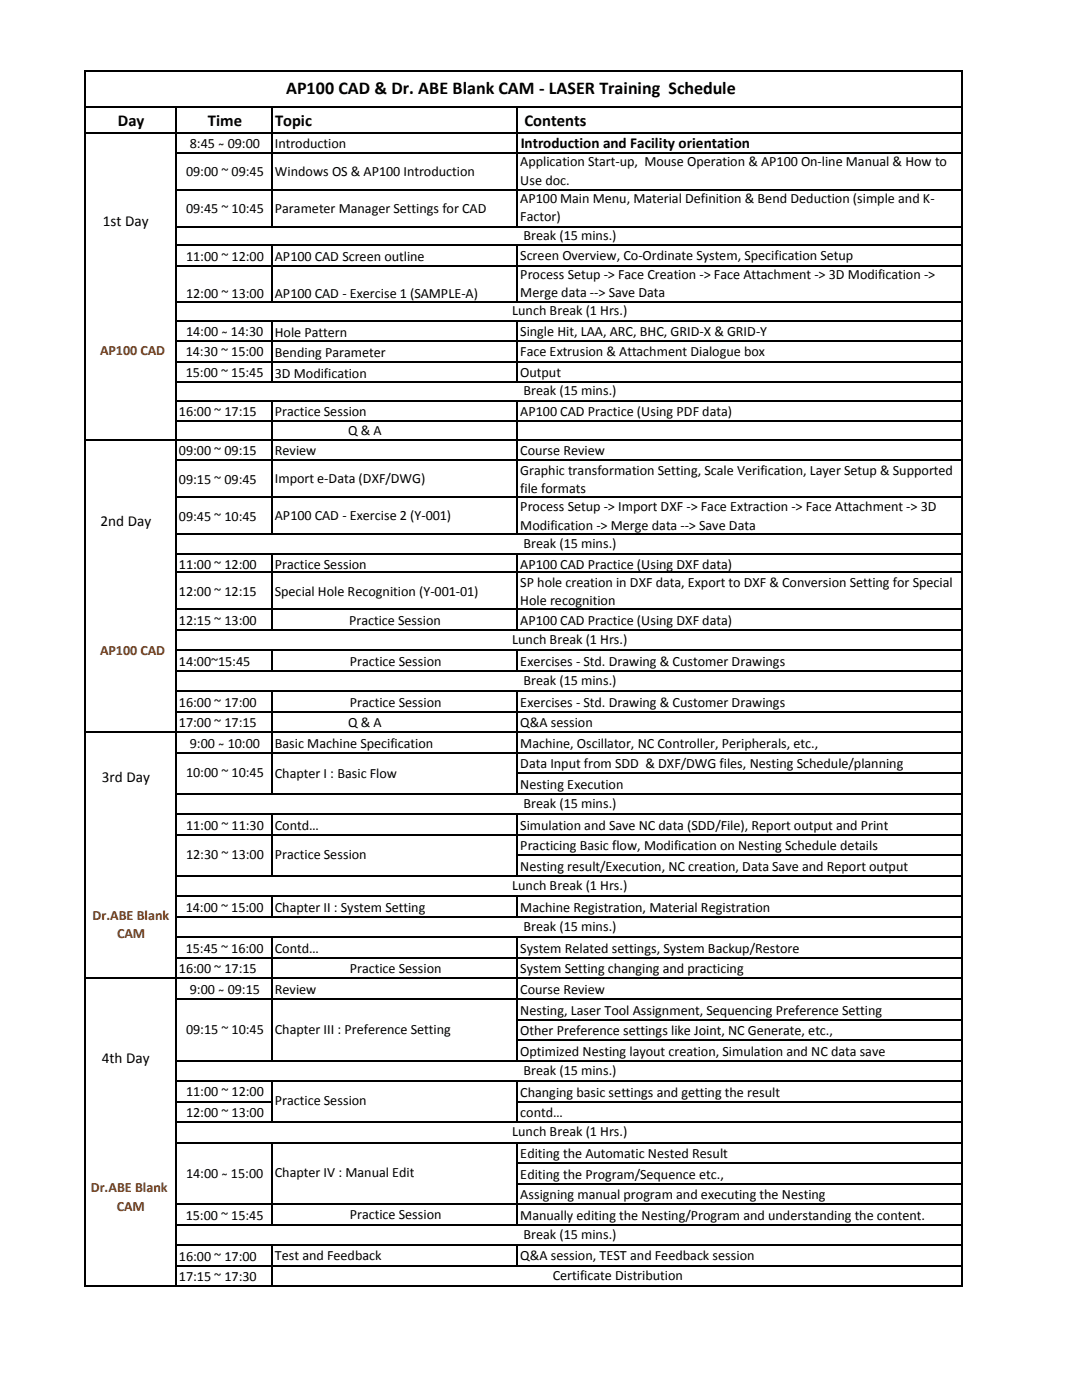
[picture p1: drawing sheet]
<svg xmlns="http://www.w3.org/2000/svg" width="216mm" height="279mm" viewBox="0 0 216 279" stroke-linecap="round" stroke-linejoin="round" font-family="sans-serif">
<defs><g id="words">
<text font-size="3.6" x="57.1" y="18.8">AP100 CAD &amp; Dr. ABE Blank CAM - LASER Training Schedule</text>
<g font-size="3.3">
<text x="23.5" y="25.1">Day</text>
<text x="41.5" y="25.1">Time</text>
<text x="54.9" y="25.1">Topic</text>
<text x="104.7" y="25.1">Contents</text>
</g>
<g font-size="3">
<text x="103.9" y="29.6">Introduction and Facility orientation</text>
<text x="20.5" y="45.2">1st Day</text>
<text x="20" y="105">2nd Day</text>
<text x="20.3" y="156.1">3rd Day</text>
<text x="20.3" y="212.2">4th Day</text>
</g>
<g font-size="2.8">
<text x="37.9" y="29.5">8:45 ̴09:00</text>
<text x="54.8" y="29.5">Introduction</text>
<text x="37.1" y="35.2">09:00 ~ 09:45</text>
<text x="54.8" y="35.2">Windows OS &amp; AP100 Introduction</text>
<text x="103.8" y="33.2">Application Start-up, Mouse Operation &amp; AP100 On-line Manual &amp; How to</text>
<text x="103.8" y="36.8">Use doc.</text>
<text x="103.8" y="40.5">AP100 Main Menu, Material Definition &amp; Bend Deduction (simple and K-</text>
<text x="37.1" y="42.6">09:45 ~ 10:45</text>
<text x="54.8" y="42.6">Parameter Manager Settings for CAD</text>
<text x="103.8" y="44.2">Factor)</text>
<text x="104.5" y="47.9">Break (15 mins.)</text>
<text x="37.1" y="52.1">11:00 ~ 12:00</text>
<text x="54.8" y="52.1">AP100 CAD Screen outline</text>
<text x="103.8" y="51.9">Screen Overview, Co-Ordinate System, Specification Setup</text>
<text x="37.1" y="59.4">12:00 ~ 13:00</text>
<text x="54.8" y="59.4">AP100 CAD - Exercise 1 (SAMPLE-A)</text>
<text x="103.8" y="55.6">Process Setup -&gt; Face Creation -&gt; Face Attachment -&gt; 3D Modification -&gt;</text>
<text x="103.8" y="59.3">Merge data --&gt; Save Data</text>
<text x="102.2" y="63">Lunch Break (1 Hrs.)</text>
<text x="37" y="71.1">14:30 ~ 15:00</text>
<text x="37.1" y="67">14:00 ̴14:30</text>
<text x="54.8" y="67.2">Hole Pattern</text>
<text x="54.8" y="71.3">Bending Parameter</text>
<text x="103.8" y="67">Single Hit, LAA, ARC, BHC, GRID-X &amp; GRID-Y</text>
<text x="103.8" y="71.1">Face Extrusion &amp; Attachment Dialogue box</text>
<text x="103.8" y="71.6">Setback and Trim Overlap, 3D Edit, 3D Dimension Display, Orthographic</text>
<text x="37" y="75.2">15:00 ~ 15:45</text>
<text x="54.8" y="75.4">3D Modification</text>
<text x="103.8" y="75.2">Output</text>
<text x="35.7" y="83.1">16:00 ~ 17:15</text>
<text x="54.8" y="83.1">Practice Session</text>
<text x="103.8" y="83.1">AP100 CAD Practice (Using PDF data)</text>
<text x="104.5" y="78.9">Break (15 mins.)</text>
<text x="69.4" y="86.9">Q &amp; A</text>
<text x="35.7" y="90.8">09:00 ~ 09:15</text>
<text x="54.8" y="90.8">Review</text>
<text x="103.8" y="90.8">Course Review</text>
<text x="103.8" y="94.7">Graphic transformation Setting, Scale Verification, Layer Setup &amp; Supported</text>
<text x="35.7" y="96.5">09:15 ~ 09:45</text>
<text x="54.8" y="96.5">Import e-Data (DXF/DWG)</text>
<text x="103.8" y="98.4">file formats</text>
<text x="35.7" y="103.9">09:45 ~ 10:45</text>
<text x="54.8" y="103.8">AP100 CAD - Exercise 2 (Y-001)</text>
<text x="103.8" y="102">Process Setup -&gt; Import DXF -&gt; Face Extraction -&gt; Face Attachment -&gt; 3D</text>
<text x="103.8" y="105.7">Modification -&gt; Merge data --&gt; Save Data</text>
<text x="35.7" y="113.5">11:00 ~ 12:00</text>
<text x="54.8" y="113.5">Practice Session</text>
<text x="103.8" y="113.5">AP100 CAD Practice (Using DXF data)</text>
<text x="104.5" y="109.3">Break (15 mins.)</text>
<text x="35.7" y="119">12:00 ~ 12:15</text>
<text x="54.8" y="118.9">Special Hole Recognition (Y-001-01)</text>
<text x="103.8" y="117.1">SP hole creation in DXF data, Export to DXF &amp; Conversion Setting for Special</text>
<text x="35.7" y="124.7">12:15 ~ 13:00</text>
<text x="69.7" y="124.7">Practice Session</text>
<text x="103.8" y="120.8">Hole recognition</text>
<text x="103.8" y="124.7">AP100 CAD Practice (Using DXF data)</text>
<text x="102.2" y="128.5">Lunch Break (1 Hrs.)</text>
<text x="35.7" y="132.9">14:00~15:45</text>
<text x="69.8" y="132.8">Practice Session</text>
<text x="103.8" y="132.9">Exercises - Std. Drawing &amp; Customer Drawings</text>
<text x="104.5" y="136.7">Break (15 mins.)</text>
<text x="35.7" y="141.1">16:00 ~ 17:00</text>
<text x="69.8" y="141">Practice Session</text>
<text x="103.8" y="141.1">Exercises - Std. Drawing &amp; Customer Drawings</text>
<text x="35.7" y="145.2">17:00 ~ 17:15</text>
<text x="37.9" y="149.2">9:00 ̴10:00</text>
<text x="54.8" y="149.2">Basic Machine Specification</text>
<text x="69.4" y="145.1">Q &amp; A</text>
<text x="103.8" y="145.2">Q&amp;A session</text>
<text x="103.8" y="149.3">Machine, Oscillator, NC Controller, Peripherals, etc.,</text>
<text x="37.1" y="155.1">10:00 ~ 10:45</text>
<text x="54.8" y="155.2">Chapter I : Basic Flow</text>
<text x="103.8" y="153.4">Data Input from SDD &amp; DXF/DWG files, Nesting Schedule/planning</text>
<text x="103.8" y="157.4">Nesting Execution</text>
<text x="104.5" y="161.3">Break (15 mins.)</text>
<text x="37.1" y="165.6">11:00 ~ 11:30</text>
<text x="54.8" y="165.6">Contd…</text>
<text x="103.8" y="165.6">Simulation and Save NC data (SDD/File), Report output and Print</text>
<text x="37.1" y="171.5">12:30 ~ 13:00</text>
<text x="54.8" y="171.5">Practice Session</text>
<text x="103.8" y="169.7">Practicing Basic flow, Modification on Nesting Schedule details</text>
<text x="103.8" y="173.8">Nesting result/Execution, NC creation, Data Save and Report output</text>
<text x="102.2" y="177.6">Lunch Break (1 Hrs.)</text>
<text x="37" y="182">14:00 ~ 15:00</text>
<text x="54.8" y="181.9">Chapter II : System Setting</text>
<text x="103.8" y="182">Machine Registration, Material Registration</text>
<text x="104.5" y="185.8">Break (15 mins.)</text>
<text x="37" y="190.2">15:45 ~ 16:00</text>
<text x="54.8" y="190.2">Contd…</text>
<text x="103.8" y="190.2">System Related settings, System Backup/Restore</text>
<text x="35.7" y="194.3">16:00 ~ 17:15</text>
<text x="69.8" y="194.2">Practice Session</text>
<text x="103.8" y="194.3">System Setting changing and practicing</text>
<text x="37.9" y="198.3">9:00 ̴09:15</text>
<text x="54.8" y="198.3">Review</text>
<text x="103.8" y="198.4">Course Review</text>
<text x="103.8" y="202.5">Nesting, Laser Tool Assignment, Sequencing Preference Setting</text>
<text x="37.1" y="206.3">09:15 ~ 10:45</text>
<text x="54.8" y="206.4">Chapter III : Preference Setting</text>
<text x="103.8" y="206.6">Other Preference settings like Joint, NC Generate, etc.,</text>
<text x="103.8" y="210.7">Optimized Nesting layout creation, Simulation and NC data save</text>
<text x="104.5" y="214.5">Break (15 mins.)</text>
<text x="37.1" y="218.8">11:00 ~ 12:00</text>
<text x="54.8" y="220.6">Practice Session</text>
<text x="103.8" y="218.8">Changing basic settings and getting the result</text>
<text x="37.1" y="222.9">12:00 ~ 13:00</text>
<text x="102.2" y="226.7">Lunch Break (1 Hrs.)</text>
<text x="103.8" y="222.9">contd…</text>
<text x="103.8" y="231.1">Editing the Automatic Nested Result</text>
<text x="37.1" y="235">14:00 ̴15:00</text>
<text x="54.8" y="234.9">Chapter IV : Manual Edit</text>
<text x="103.8" y="235.2">Editing the Program/Sequence etc.,</text>
<text x="103.8" y="239.3">Assigning manual program and executing the Nesting</text>
<text x="37" y="243.4">15:00 ~ 15:45</text>
<text x="69.8" y="243.3">Practice Session</text>
<text x="103.8" y="243.4">Manually editing the Nesting/Program and understanding the content.</text>
<text x="35.7" y="251.6">16:00 ~ 17:00</text>
<text x="54.8" y="251.5">Test and Feedback</text>
<text x="103.8" y="251.5">Q&amp;A session, TEST and Feedback session</text>
<text x="104.5" y="247.2">Break (15 mins.)</text>
<text x="35.7" y="255.7">17:15 ~ 17:30</text>
<text x="110.3" y="255.4">Certificate Distribution</text>
</g>
<g font-size="2.8" fill="#833c0c">
<text x="20" y="70.9">AP100 CAD</text>
<text x="20" y="130.8">AP100 CAD</text>
<text x="18.5" y="183.6">Dr.ABE Blank</text>
<text x="23.4" y="187.2">CAM</text>
<text x="18.1" y="238">Dr.ABE Blank</text>
<text x="23.3" y="241.6">CAM</text>
</g>
</g></defs>
<g fill="none" stroke="#000" stroke-width=".28">
<path d="M16.9 14v242.8M17.1 14.1h174.9M191.9 14.3v242.5M17.1 21.3h174.9M17.1 26.5h174.9M35.1 21.5v235.3M35.3 30.6h156.7M35.3 37.9h156.7M54.3 21.5v23.9M103.3 21.5v23.9M35.3 45.2h156.7M35.3 48.9h156.7"/>
<path d="M35.3 53h156.7M54.3 49.1v11.4M103.3 49.1v11.4M35.3 60.3h156.7M35.3 64h156.7M35.3 68.1h156.7M35.3 72.2h156.7M35.3 76.3h156.7M35.3 80h156.7M54.3 64.2v12.2M103.3 64.2v12.2M17.1 87.7h174.9"/>
<path d="M35.3 91.8h156.7M35.3 99.2h156.7M54.3 80.1v26.5M103.3 80.1v26.5M35.3 106.5h156.7M35.3 110.6h156.7M35.3 114.3h156.7M54.3 110.7v15.1M103.3 110.7v15.1M35.3 121.6h156.7M35.3 125.7h156.7M35.3 129.8h156.7"/>
<path d="M35.3 133.9h156.7M35.3 138h156.7M54.3 129.9v4.1M54.3 138.1v20.5M103.3 129.9v4.1M103.3 138.1v20.5M17.1 146.2h174.9M35.3 142.1h156.7M35.3 150.2h156.7M35.3 158.4h156.7M103.4 154.3h88.6M35.3 162.5h156.7"/>
<path d="M35.3 166.6h156.7M35.3 174.8h156.7M35.3 178.9h156.7M54.3 162.7v12.3M54.3 179v4.1M103.3 162.7v12.3M103.3 179v4.1M103.4 170.7h88.6M17.1 195.3h174.9M35.3 183h156.7M35.3 187.1h156.7M35.3 191.2h156.7"/>
<path d="M35.3 199.4h156.7M54.3 187.2v24.6M103.3 187.2v24.6M35.3 219.8h19.1M35.3 211.6h156.7M35.3 215.7h156.7M54.3 215.9v8.2M103.3 215.9v8.2M103.4 219.8h88.6M103.4 203.5h88.6M103.4 207.6h88.6M35.3 223.9h156.7"/>
<path d="M35.3 228h156.7M54.3 228.2v16.3M103.3 228.2v16.3M103.4 236.2h88.6M17.1 256.7h174.9M35.3 240.3h156.7M35.3 244.4h156.7M35.3 248.5h156.7M35.3 252.6h156.7M54.3 248.6v8.2M103.3 248.6v4.1"/>
</g>
<path d="M35.3 84.1h156.7M103.4 232.1h88.6" fill="none" stroke="#000" stroke-width=".29"/>
<use href="#words"/>
</svg>
